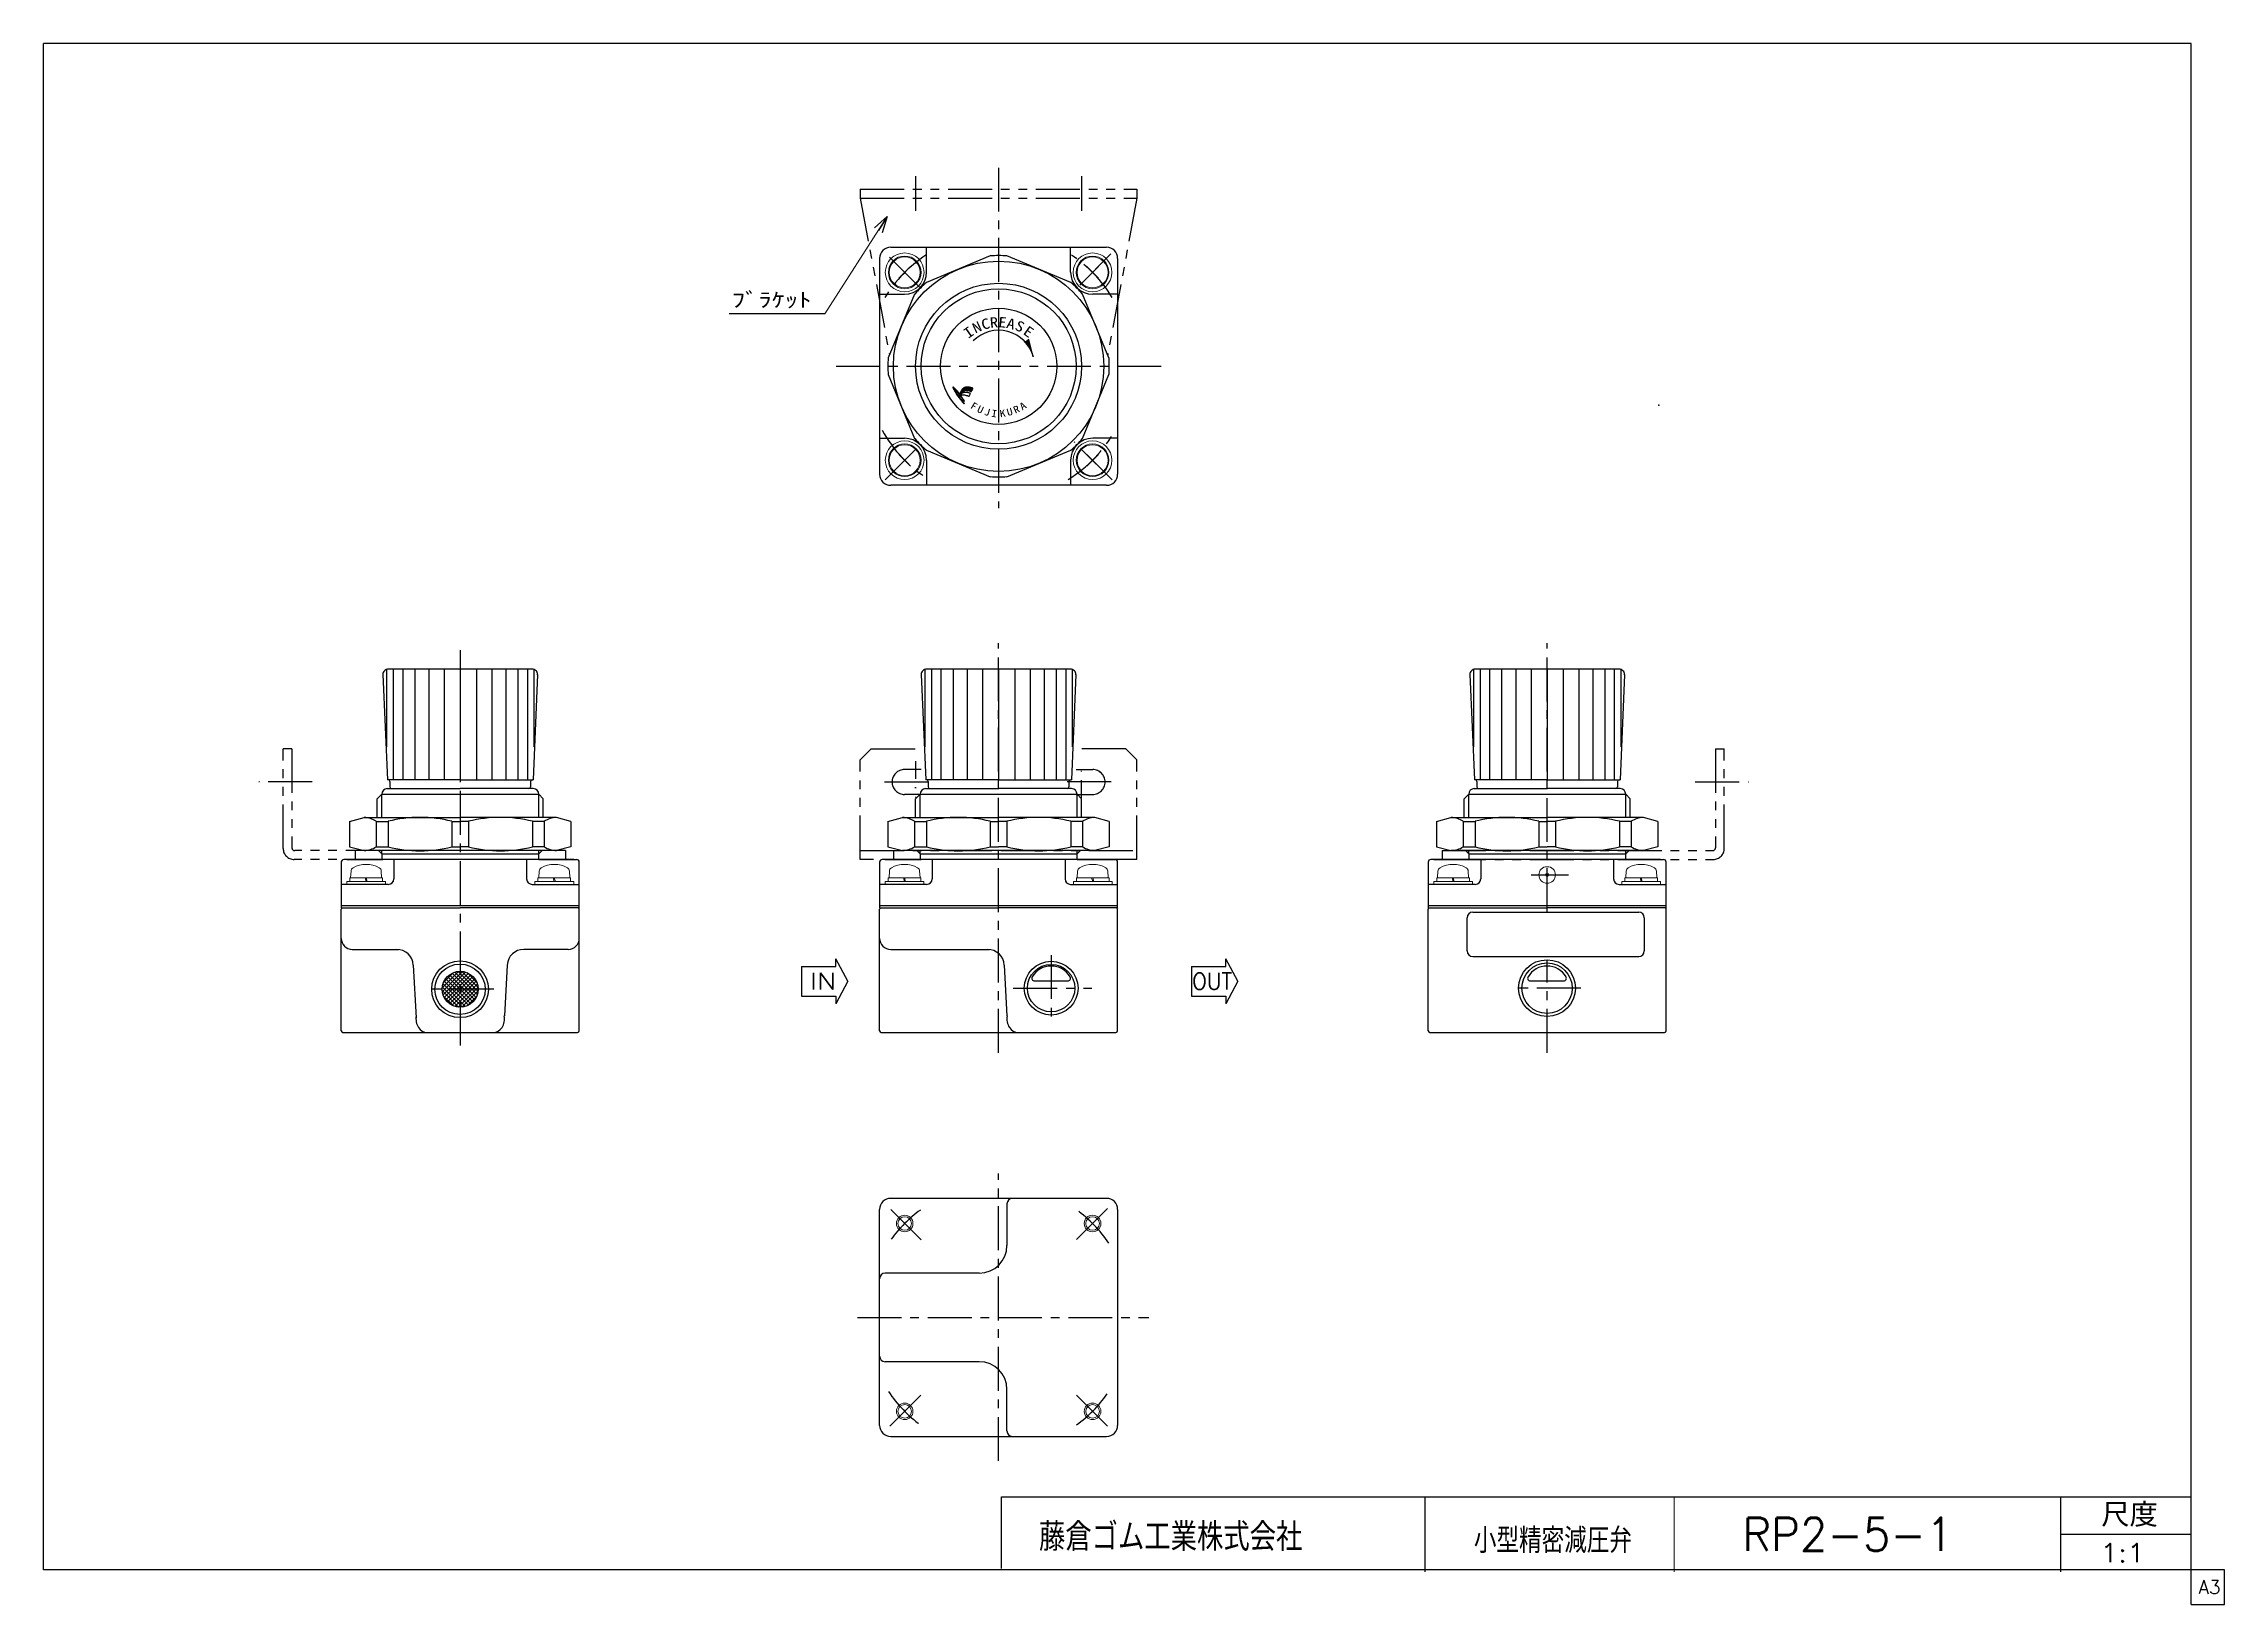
# Model space of a CAD drawing. Header units: millimetres. Extents: x -190 to 204, y -140 to 142.
import ezdxf
from ezdxf.enums import TextEntityAlignment as Align

# ---------------------------------------------------------------- set-up
doc = ezdxf.new("R2010")
doc.units = ezdxf.units.MM
doc.header["$LTSCALE"] = 0.25
doc.header["$PDSIZE"] = 1
for name, pattern in [('CENTER', [50.8, 31.75, -6.35, 6.35, -6.35]), ('DIVIDE', [31.75, 12.7, -6.35, 0, -6.35, 0, -6.35]), ('PHANTOM', [63.5, 31.75, -6.35, 6.35, -6.35, 6.35, -6.35])]:
    doc.linetypes.add(name, pattern=pattern)
doc.layers.add('Layer0014', color=7, linetype='Continuous')
doc.layers.add('ZUWAKU', color=7, linetype='Continuous')
doc.styles.add('FdaStyle0', font='txt.shx', dxfattribs={"width": 0.8, "bigfont": 'bigfont'})
doc.styles.add('FdaStyle1', font='ＭＳ ゴシック', dxfattribs={"width": 0.616})

msp = doc.modelspace()

# ---------------------------------------------------------------- texts
at = {"color": 4, "style": 'FdaStyle0'}
for s, height, width, p, p2 in [('ﾌﾞﾗｹｯﾄ', 3, 0.8, (-65.66, 93.6), (-51.26, 93.6)), ('IN', 3, 0.8, (-51.57, -29.42), (-46.77, -29.42)), ('OUT', 3, 0.8, (17.54, -29.42), (24.74, -29.42)), ('尺度', 4.275, 0.995614, (181.76, -126.47), (191.98, -126.47)), ('藤倉ゴム工業株式会社', 5.062, 0.783333, (-10.17, -130.83), (37.42, -130.83)), ('小型精密減圧弁', 4.5, 0.755952, (68.4, -131.21), (96.97, -131.21)), ('1:1', 3.375, 0.8, (181.56, -132.9), (189.66, -132.9))]:
    msp.add_text(s, height=height, dxfattribs=dict(at, width=width)).set_placement(p, p2, align=Align.FIT)
at = {"color": 4, "style": 'FdaStyle1', "width": 1.230769}
for s, height, rotation, p, p2 in [('N', 1.87, 25, (-21.67, 89.1), (-20.31, 89.73)), ('C', 1.87, 15, (-20.31, 89.76), (-18.86, 90.15)), ('R', 1.87, 5, (-18.97, 90.14), (-17.47, 90.27)), ('E', 1.87, 355, (-17.58, 90.28), (-16.09, 90.15)), ('A', 1.87, 345, (-16.19, 90.18), (-14.75, 89.79)), ('S', 1.87, 335, (-14.7, 89.89), (-13.34, 89.26)), ('I', 1.87, 35, (-22.96, 88.14), (-21.73, 89)), ('E', 1.87, 325, (-13.18, 89.11), (-11.95, 88.25)), ('F', 1.3, 328, (-22.69, 75.73), (-21.81, 75.18)), ('U', 1.3, 336, (-21.49, 75.01), (-20.54, 74.58)), ('J', 1.3, 344, (-20.2, 74.46), (-19.2, 74.17)), ('I', 1.3, 352, (-18.85, 74.1), (-17.82, 73.95)), ('K', 1.3, 8, (-17.17, 73.98), (-16.14, 74.13)), ('U', 1.3, 16, (-15.79, 74.2), (-14.78, 74.49)), ('R', 1.3, 24, (-14.45, 74.61), (-13.49, 75.04)), ('A', 1.3, 32, (-13.18, 75.2), (-12.29, 75.76))]:
    msp.add_text(s, height=height, rotation=rotation, dxfattribs=at).set_placement(p, p2, align=Align.FIT)
at = {"layer": 'Layer0014', "color": 4, "style": 'FdaStyle0', "width": 0.819355}
msp.add_text('RP2-5-1', height=6, dxfattribs=at).set_placement((116.92, -130.84), (155.02, -130.84), align=Align.FIT)
at = {"layer": 'ZUWAKU', "color": 7, "style": 'FdaStyle0', "width": 0.8}
msp.add_text('A3', height=2.5, dxfattribs=at).set_placement((199.31, -138.62), (203.31, -138.62), align=Align.FIT)

# ---------------------------------------------------------------- blocks, each defined once
blk = doc.blocks.new('DC_GROUP_RP2-5-1_2')
at = {"color": 4, "linetype": 'Continuous', "lineweight": 25}
blk.add_line((-22.51, 79.35), (-22.6, 79.37), dxfattribs=at)
for centre, radius, start, end in [((-23.03, 78.12), 1.35, 146.3137, 150.2603), ((-20.43, 76.48), 4.43, 145.7977, 147.2876), ((-23.74, 78.72), 0.428, 137.9478, 145.4483), ((-19.64, 75.35), 5.74, 139.6104, 140.4429), ((-23.35, 78.51), 0.863, 133.8815, 139.3431), ((-23.55, 78.71), 0.579, 126.6419, 133.6018), ((-30.28, 88.03), 10.92, 305.802, 306.198), ((-23.16, 78.37), 1.09, 123.5906, 128.4094), ((-23.37, 78.64), 0.747, 113.6113, 121.5603), ((-23.13, 78.15), 1.29, 109.8131, 114.4884), ((-23.16, 78.17), 1.26, 105.6944, 109.3068), ((-23.36, 78.92), 0.485, 101.7235, 106.5255), ((-23.12, 77.9), 1.54, 99.1241, 102.6775), ((-23.16, 78.07), 1.36, 93.8559, 98.561), ((-23.16, 78.09), 1.35, 90.2765, 94.1452), ((-23.17, 77.68), 1.75, 87.3084, 89.7512), ((-23.45, 69.8), 9.64, 87.3301, 87.8618), ((-23.05, 78.27), 1.16, 84.1175, 87.6106), ((-23.47, 74.82), 4.64, 82.4113, 83.3245), ((-23.59, 73.2), 6.25, 82.4618, 83.2741), ((-22.97, 77.96), 1.46, 78.7109, 82.0424), ((-23.86, 73.57), 5.93, 77.6612, 78.5158), ((-23.37, 75.28), 4.16, 76.5305, 78.1041), ((-24.18, 71.93), 7.61, 75.3044, 76.4448), ((-23.54, 74.39), 5.06, 74.0939, 75.2655), ((-22.27, 77.65), 2.25, 154.1596, 156.5211), ((-20.1, 76.5), 4.7, 151.9983, 153.0993), ((-21.51, 77.34), 3.06, 151.7036, 153.3939)]:
    blk.add_arc(centre, radius, start, end, dxfattribs=at)
blk = doc.blocks.new('DC_GROUP_RP2-5-1_3')
at = {"color": 4, "linetype": 'Continuous', "lineweight": 25}
blk.add_line((-24.39, 78.42), (-24.49, 78.23), dxfattribs=at)
for centre, radius, start, end in [((-19.02, 75.55), 6.08, 155.7385, 157.3306), ((-17.04, 74.58), 8.29, 153.8872, 155.2023), ((-3.37, 68.2), 23.37, 153.7299, 154.0739)]:
    blk.add_arc(centre, radius, start, end, dxfattribs=at)
blk = doc.blocks.new('DC_GROUP_RP2-5-1_4')
at = {"color": 4, "linetype": 'Continuous', "lineweight": 25}
for centre, radius, start, end in [((-23.39, 77.88), 0.935, 87.9667, 103.3335), ((-23.34, 77.1), 1.71, 82.9246, 90.3904), ((-17.65, 74.24), 7.73, 150.2166, 151.9818), ((-22.04, 76.78), 2.66, 143.5786, 150.7996), ((-22.47, 77.05), 2.15, 134.1532, 142.386), ((-23.65, 78.28), 0.451, 115.6669, 136.3331), ((-23.25, 77.61), 1.23, 106.453, 118.6432), ((-23.78, 73.98), 4.86, 78.9614, 82.3102), ((-23.48, 75.33), 3.48, 76.1085, 79.5651), ((-24.75, 70.46), 8.51, 74.2397, 75.6821)]:
    blk.add_arc(centre, radius, start, end, dxfattribs=at)
blk = doc.blocks.new('DC_GROUP_RP2-5-1_5')
at = {"color": 4, "linetype": 'Continuous', "lineweight": 25}
for centre, radius, start, end in [((-53, 92.35), 33.56, 336.0229, 336.3317), ((1.47, 68.22), 26.01, 155.4396, 155.8221), ((-14.33, 75.56), 8.6, 155.419, 156.1641), ((-22.21, 79.13), 0.143, 52.5201, 66.2857), ((-22.78, 79.46), 0.712, 332.7063, 339.2217), ((-22.14, 79.22), 0.0258, 332.3209, 49.311), ((-22.42, 78.7), 0.0529, 252.8981, 295.1278), ((-22.68, 79.08), 0.514, 303.2931, 308.7069), ((-22.37, 78.71), 0.0276, 285.4206, 1.2643)]:
    blk.add_arc(centre, radius, start, end, dxfattribs=at)
blk = doc.blocks.new('DC_GROUP_RP2-5-1_6')
at = {"color": 4, "linetype": 'Continuous', "lineweight": 25}
for centre, radius, start, end in [((-23.48, 77.44), 1.06, 101.4115, 111.7469), ((-23.52, 77.23), 1.26, 88.7756, 97.5488), ((-23.43, 76.94), 1.55, 84.5826, 92.4321), ((-23.6, 76.29), 2.22, 75.5586, 81.7984), ((-28.44, 54.94), 24.11, 76.5307, 77.0586), ((-27.05, 61.32), 17.58, 75.2581, 76.0873)]:
    blk.add_arc(centre, radius, start, end, dxfattribs=at)
blk = doc.blocks.new('DC_GROUP_RP2-5-1_7')
at = {"color": 4, "linetype": 'Continuous', "lineweight": 25}
for centre, radius, start, end in [((-19.61, 74.77), 5.74, 146.4952, 148.654), ((-22.96, 76.98), 1.73, 140.1478, 146.2166), ((-23.01, 77.02), 1.66, 133.9103, 140.1366), ((-23.39, 77.43), 1.11, 124.9045, 134.3384), ((-23.17, 77.04), 1.55, 116.7491, 123.3108)]:
    blk.add_arc(centre, radius, start, end, dxfattribs=at)
blk = doc.blocks.new('DC_GROUP_RP2-5-1_8')
at = {"color": 4, "linetype": 'Continuous', "lineweight": 25}
for centre, radius, start, end in [((-23.72, 77.17), 0.882, 125.0997, 135.311), ((-23.9, 77.38), 0.609, 106.7194, 123.1077), ((-23.82, 77.12), 0.889, 95.0209, 106.77), ((-23.83, 77.21), 0.792, 83.4318, 94.9938), ((-23.91, 76.39), 1.62, 77.2777, 83.6899), ((-24.65, 73.28), 4.81, 74.4539, 76.9118), ((-25.42, 70.05), 8.13, 73.7332, 75.3101), ((-39.28, 26.34), 53.99, 72.4107, 72.6038), ((-22.27, 80.2), 2.5, 253.7235, 257.0779)]:
    blk.add_arc(centre, radius, start, end, dxfattribs=at)
blk = doc.blocks.new('DC_GROUP_RP2-5-1_9')
at = {"color": 4, "linetype": 'Continuous', "lineweight": 25}
for centre, radius, start, end in [((-22.83, 77.84), 0.073, 272.1073, 297.0668), ((-22.86, 77.87), 0.109, 305.6302, 324.6945)]:
    blk.add_arc(centre, radius, start, end, dxfattribs=at)
blk = doc.blocks.new('DC_GROUP_RP2-5-1_10')
at = {"color": 4, "linetype": 'Continuous', "lineweight": 25}
for centre, radius, start, end in [((-22.59, 78.29), 0.0381, 38.3896, 74.0601), ((-22.61, 78.29), 0.0481, 350.6874, 21.1754)]:
    blk.add_arc(centre, radius, start, end, dxfattribs=at)
blk = doc.blocks.new('DC_GROUP_RP2-5-1_11')
at = {"color": 4, "linetype": 'Continuous', "lineweight": 25}
for centre, radius, start, end in [((-45.22, 63.13), 25.61, 33.693, 34.9555), ((-39.82, 66.92), 19.02, 31.6958, 33.2354)]:
    blk.add_arc(centre, radius, start, end, dxfattribs=at)
blk = doc.blocks.new('DC_GROUP_RP2-5-1_12')
at = {"color": 4, "linetype": 'Continuous', "lineweight": 25}
for centre, radius, start, end in [((-41.14, 65.55), 20.82, 34.3135, 35.9326), ((-35.5, 69.58), 13.89, 31.5928, 33.7135)]:
    blk.add_arc(centre, radius, start, end, dxfattribs=at)
blk = doc.blocks.new('DC_GROUP_RP2-5-1_13')
at = {"color": 4, "linetype": 'Continuous', "lineweight": 25}
for centre, radius, start, end in [((-23.7, 76.93), 0.0743, 291.388, 320.612), ((-23.69, 76.9), 0.056, 336.9074, 12.2453)]:
    blk.add_arc(centre, radius, start, end, dxfattribs=at)
blk = doc.blocks.new('DC_GROUP_RP2-5-1_14')
at = {"color": 4, "linetype": 'Continuous', "lineweight": 25}
for centre, radius, start, end in [((-23.7, 76.46), 0.0169, 260.8193, 351.1807), ((-23.98, 76.5), 0.303, 352.0672, 4.6376)]:
    blk.add_arc(centre, radius, start, end, dxfattribs=at)
blk = doc.blocks.new('DC_GROUP_RP2-5-1_15')
at = {"color": 4, "linetype": 'Continuous', "lineweight": 25}
for centre, radius, start, end in [((-24.56, 78.89), 0.67, 192.2371, 200.6896), ((-23.77, 79.21), 1.52, 201.5019, 208.2552), ((-19.59, 81.44), 6.26, 208.0826, 210.419), ((-20.95, 80.6), 4.66, 210.0026, 213.4797), ((-8.12, 89.03), 20.01, 213.3592, 214.7519), ((-16.77, 83), 9.46, 214.6023, 216.9552), ((-12.76, 86.14), 14.56, 217.3477, 218.6891), ((-13.9, 85.03), 12.98, 218.0128, 219.9295), ((-22.27, 78.04), 2.07, 220.2779, 227.3133)]:
    blk.add_arc(centre, radius, start, end, dxfattribs=at)
blk = doc.blocks.new('DC_GROUP_RP2-5-1_16')
at = {"color": 4, "linetype": 'Continuous', "lineweight": 25}
for centre, radius, start, end in [((-26.35, 77.18), 1.99, 46.4098, 53.1264), ((-27.09, 76.49), 3.01, 39.4447, 45.1725), ((-31.43, 72.9), 8.63, 37.5621, 39.5655)]:
    blk.add_arc(centre, radius, start, end, dxfattribs=at)
blk = doc.blocks.new('DC_GROUP_RP2-5-1_17')
at = {"color": 4, "linetype": 'Continuous', "lineweight": 25}
for centre, radius, start, end in [((-25.17, 78.76), 0.0485, 137.1831, 190.911), ((-25.21, 78.7), 0.0872, 48.1818, 84.101)]:
    blk.add_arc(centre, radius, start, end, dxfattribs=at)
blk = doc.blocks.new('DC_GROUP_RP2-5-1_18')
at = {"color": 4, "linetype": 'Continuous', "lineweight": 25}
for centre, radius, start, end in [((-24.59, 78.2), 0.0442, 283.2865, 322.9887), ((-24.76, 78.3), 0.237, 328.3091, 341.1705)]:
    blk.add_arc(centre, radius, start, end, dxfattribs=at)
blk = doc.blocks.new('DC_GROUP_RP2-5-1_19')
at = {"color": 4, "linetype": 'Continuous', "lineweight": 25}
for centre, radius, start, end in [((-26.63, 78.03), 1.72, 47.4334, 54.4999), ((-28.64, 75.92), 4.64, 42.8097, 46.8039), ((-30.8, 73.92), 7.58, 40.4704, 42.783), ((-33.87, 71.14), 11.72, 39.1649, 41.0993), ((-33.25, 71.79), 10.84, 36.4519, 38.5629)]:
    blk.add_arc(centre, radius, start, end, dxfattribs=at)
blk = doc.blocks.new('DC_GROUP_RP2-5-1_20')
at = {"color": 4, "linetype": 'Continuous', "lineweight": 25}
for centre, radius, start, end in [((-25.59, 79.34), 0.127, 138.8509, 166.2792), ((-25.64, 79.35), 0.0836, 86.8462, 123.2548)]:
    blk.add_arc(centre, radius, start, end, dxfattribs=at)
blk = doc.blocks.new('DC_GROUP_RP2-5-1_21')
at = {"color": 4, "linetype": 'Continuous', "lineweight": 25}
for centre, radius, start, end in [((-24.43, 79.67), 1.32, 193.3258, 201.5156), ((-23.49, 80.1), 2.34, 202.9342, 210.0439), ((-16.4, 84.11), 10.49, 209.6145, 211.8441), ((-12.46, 86.49), 15.1, 211.6163, 213.1514), ((5.63, 98.41), 36.76, 213.2841, 213.9605)]:
    blk.add_arc(centre, radius, start, end, dxfattribs=at)
blk = doc.blocks.new('DC_GROUP_RP2-5-1_22')
at = {"color": 4, "linetype": 'Continuous', "lineweight": 25}
for centre, radius, start, end in [((14.15, 106.39), 48.32, 216.1662, 216.4812), ((-1.83, 94.59), 28.45, 216.5121, 217.1406), ((42.15, 128.06), 83.72, 217.2285, 217.4483), ((-17.47, 82.32), 8.58, 217.0043, 218.598), ((-17.92, 82.06), 8.06, 219.1584, 220.9647), ((-18.15, 81.78), 7.7, 220.5305, 222.5038), ((-21.48, 78.77), 3.22, 223.039, 226.3838)]:
    blk.add_arc(centre, radius, start, end, dxfattribs=at)
blk = doc.blocks.new('DC_GROUP_RP2-5-1_23')
at = {"color": 4, "linetype": 'Continuous', "lineweight": 25}
for p, q in [((-24.2, 78.81), (-23.74, 78.74)), ((-24.18, 78.84), (-23.68, 78.76)), ((-24.16, 78.87), (-23.61, 78.79)), ((-24.14, 78.9), (-23.5, 78.8)), ((-24.11, 78.94), (-23.32, 78.81)), ((-24.09, 78.97), (-22.35, 78.69)), ((-24.07, 79), (-22.33, 78.73)), ((-24.04, 79.03), (-22.32, 78.76)), ((-24.02, 79.06), (-22.3, 78.79)), ((-23.99, 79.09), (-22.29, 78.83)), ((-23.96, 79.12), (-22.27, 78.86)), ((-23.93, 79.16), (-22.26, 78.89)), ((-23.89, 79.18), (-22.24, 78.92)), ((-23.85, 79.21), (-22.23, 78.96)), ((-23.81, 79.24), (-22.21, 78.99)), ((-23.77, 79.27), (-22.2, 79.02)), ((-23.72, 79.3), (-22.18, 79.06)), ((-23.66, 79.33), (-22.17, 79.09)), ((-23.6, 79.35), (-22.15, 79.12)), ((-23.53, 79.38), (-22.14, 79.16)), ((-23.45, 79.4), (-22.12, 79.19)), ((-23.35, 79.42), (-22.11, 79.22)), ((-23.2, 79.43), (-22.18, 79.27)), ((-22.86, 79.41), (-22.64, 79.38)), ((-24.64, 77.89), (-24.48, 77.86)), ((-24.63, 77.92), (-24.46, 77.89)), ((-24.62, 77.85), (-24.5, 77.83)), ((-24.61, 77.95), (-24.45, 77.93)), ((-24.6, 77.99), (-24.43, 77.96)), ((-24.59, 77.81), (-24.51, 77.8)), ((-24.58, 78.02), (-24.41, 77.99)), ((-24.57, 78.05), (-24.39, 78.02)), ((-24.56, 77.77), (-24.54, 77.76)), ((-24.55, 78.09), (-24.37, 78.06)), ((-24.54, 78.12), (-24.35, 78.09)), ((-24.52, 78.15), (-24.34, 78.12)), ((-24.51, 78.18), (-24.32, 78.15)), ((-24.49, 78.22), (-24.3, 78.19)), ((-24.47, 78.25), (-24.28, 78.22)), ((-24.46, 78.28), (-24.26, 78.25)), ((-24.44, 78.32), (-24.23, 78.28)), ((-24.43, 78.35), (-24.21, 78.31)), ((-24.41, 78.38), (-24.19, 78.35)), ((-24.39, 78.41), (-24.17, 78.38)), ((-24.38, 78.45), (-24.14, 78.41)), ((-24.36, 78.48), (-24.11, 78.44)), ((-24.35, 78.51), (-24.09, 78.47)), ((-24.33, 78.55), (-24.06, 78.5)), ((-24.32, 78.58), (-24.03, 78.53)), ((-24.3, 78.61), (-24, 78.56)), ((-24.28, 78.64), (-23.97, 78.6)), ((-24.27, 78.68), (-23.94, 78.63)), ((-24.25, 78.71), (-23.9, 78.65)), ((-24.23, 78.74), (-23.85, 78.68)), ((-24.22, 78.78), (-23.8, 78.71)), ((-22.6, 78.7), (-22.39, 78.66))]:
    blk.add_line(p, q, dxfattribs=at)
blk = doc.blocks.new('DC_GROUP_RP2-5-1_24')
at = {"color": 4, "linetype": 'Continuous', "lineweight": 25}
for p, q in [((-24.27, 77.78), (-24.2, 77.77)), ((-24.27, 77.75), (-24.18, 77.73)), ((-24.24, 77.71), (-24.15, 77.69)), ((-24.21, 77.67), (-24.12, 77.65)), ((-24.18, 77.63), (-24.09, 77.61)), ((-24.15, 77.59), (-24.07, 77.57)), ((-24.13, 77.55), (-24.04, 77.53)), ((-24.1, 77.51), (-24.01, 77.5)), ((-24.07, 77.47), (-23.98, 77.46)), ((-24.04, 77.43), (-23.96, 77.42)), ((-24.02, 77.39), (-23.93, 77.38)), ((-23.99, 77.35), (-23.91, 77.34)), ((-23.96, 77.31), (-23.88, 77.3)), ((-23.93, 77.27), (-23.85, 77.26)), ((-23.91, 77.23), (-23.83, 77.22)), ((-23.88, 77.19), (-23.8, 77.18)), ((-23.86, 77.15), (-23.78, 77.14)), ((-23.83, 77.11), (-23.75, 77.1)), ((-23.8, 77.07), (-23.73, 77.06)), ((-23.78, 77.03), (-23.7, 77.02)), ((-23.75, 76.99), (-23.68, 76.98)), ((-23.73, 76.95), (-23.65, 76.94)), ((-23.71, 76.92), (-23.63, 76.9)), ((-23.68, 76.88), (-23.65, 76.87))]:
    blk.add_line(p, q, dxfattribs=at)
blk = doc.blocks.new('DC_GROUP_RP2-5-1_25')
at = {"color": 4, "linetype": 'Continuous', "lineweight": 25}
for p, q in [((-25.7, 79.39), (-25.53, 79.36)), ((-25.7, 79.35), (-25.48, 79.32)), ((-25.69, 79.31), (-25.44, 79.27)), ((-25.68, 79.42), (-25.59, 79.4)), ((-25.68, 79.28), (-25.39, 79.23)), ((-25.67, 79.24), (-25.35, 79.19)), ((-25.66, 79.2), (-25.31, 79.15)), ((-25.64, 79.16), (-25.27, 79.1)), ((-25.62, 79.13), (-25.23, 79.06)), ((-25.61, 79.09), (-25.19, 79.02)), ((-25.59, 79.05), (-25.15, 78.98)), ((-25.57, 79.01), (-25.12, 78.94)), ((-25.55, 78.97), (-25.08, 78.9)), ((-25.53, 78.93), (-25.05, 78.86)), ((-25.5, 78.89), (-25.01, 78.82)), ((-25.48, 78.85), (-24.98, 78.77)), ((-25.46, 78.82), (-25.21, 78.78)), ((-25.44, 78.78), (-25.21, 78.74)), ((-25.41, 78.74), (-25.2, 78.7)), ((-25.39, 78.7), (-25.19, 78.67)), ((-25.36, 78.66), (-25.18, 78.63)), ((-25.34, 78.62), (-25.16, 78.59)), ((-25.32, 78.58), (-25.14, 78.55)), ((-25.29, 78.54), (-25.12, 78.51)), ((-25.27, 78.5), (-25.1, 78.48)), ((-25.24, 78.46), (-25.08, 78.44)), ((-25.22, 78.42), (-25.06, 78.4)), ((-25.19, 78.38), (-25.04, 78.36)), ((-25.17, 78.34), (-25.02, 78.32)), ((-25.15, 78.77), (-24.94, 78.73)), ((-25.14, 78.3), (-24.99, 78.28)), ((-25.12, 78.27), (-24.97, 78.24)), ((-25.09, 78.72), (-24.91, 78.69)), ((-25.09, 78.23), (-24.95, 78.2)), ((-25.07, 78.19), (-24.92, 78.16)), ((-25.04, 78.68), (-24.87, 78.65)), ((-25.04, 78.15), (-24.9, 78.12)), ((-25.01, 78.11), (-24.87, 78.09)), ((-24.99, 78.64), (-24.84, 78.61)), ((-24.99, 78.07), (-24.85, 78.05)), ((-24.96, 78.03), (-24.82, 78.01)), ((-24.95, 78.59), (-24.8, 78.57)), ((-24.93, 77.99), (-24.8, 77.97)), ((-24.91, 78.55), (-24.77, 78.53)), ((-24.91, 77.95), (-24.77, 77.93)), ((-24.88, 77.91), (-24.74, 77.89)), ((-24.87, 78.51), (-24.74, 78.49)), ((-24.85, 77.87), (-24.72, 77.85)), ((-24.83, 78.47), (-24.71, 78.45)), ((-24.82, 77.83), (-24.69, 77.81)), ((-24.8, 78.43), (-24.68, 78.41)), ((-24.8, 77.79), (-24.66, 77.77)), ((-24.77, 78.39), (-24.64, 78.37)), ((-24.77, 77.75), (-24.64, 77.73)), ((-24.74, 77.71), (-24.61, 77.69)), ((-24.73, 78.35), (-24.61, 78.33)), ((-24.71, 77.67), (-24.58, 77.65)), ((-24.7, 78.31), (-24.58, 78.29)), ((-24.68, 77.63), (-24.55, 77.61)), ((-24.67, 78.26), (-24.55, 78.25)), ((-24.65, 77.59), (-24.53, 77.57)), ((-24.63, 78.22), (-24.54, 78.21)), ((-24.62, 77.55), (-24.5, 77.53)), ((-24.6, 78.18), (-24.56, 78.18)), ((-24.59, 77.51), (-24.47, 77.49)), ((-24.56, 77.47), (-24.44, 77.45)), ((-24.53, 77.43), (-24.41, 77.41)), ((-24.5, 77.39), (-24.38, 77.37)), ((-24.46, 77.35), (-24.35, 77.33)), ((-24.43, 77.31), (-24.32, 77.29)), ((-24.4, 77.27), (-24.29, 77.25)), ((-24.37, 77.23), (-24.26, 77.21)), ((-24.34, 77.19), (-24.23, 77.17)), ((-24.31, 77.15), (-24.2, 77.13)), ((-24.28, 77.11), (-24.16, 77.09)), ((-24.25, 77.06), (-24.13, 77.05)), ((-24.22, 77.02), (-24.1, 77.01)), ((-24.19, 76.98), (-24.07, 76.97)), ((-24.15, 76.94), (-24.04, 76.92)), ((-24.12, 76.9), (-24, 76.88)), ((-24.09, 76.86), (-23.97, 76.84)), ((-24.05, 76.82), (-23.94, 76.8)), ((-24.02, 76.78), (-23.9, 76.76)), ((-23.98, 76.74), (-23.87, 76.72)), ((-23.94, 76.7), (-23.83, 76.68)), ((-23.91, 76.66), (-23.8, 76.64)), ((-23.87, 76.62), (-23.76, 76.6)), ((-23.83, 76.57), (-23.72, 76.56)), ((-23.79, 76.53), (-23.68, 76.51)), ((-23.75, 76.49), (-23.68, 76.48)), ((-23.71, 76.45), (-23.69, 76.44))]:
    blk.add_line(p, q, dxfattribs=at)
blk = doc.blocks.new('DC_GROUP_RP2-5-1_1')
at = {"color": 4, "linetype": 'Continuous', "lineweight": 25}
for p, q in [((-24.63, 77.9), (-24.64, 77.89)), ((-24.64, 77.89), (-24.56, 77.76)), ((-24.56, 77.76), (-24.52, 77.79)), ((-24.51, 77.76), (-24.53, 77.72)), ((-24.53, 77.72), (-24.47, 77.65)), ((-24.47, 77.87), (-24.52, 77.79)), ((-24.47, 77.65), (-24.45, 77.67)), ((-24.35, 77.79), (-24.45, 77.67)), ((-24.23, 77.81), (-24.29, 77.77)), ((-22.77, 77.8), (-22.56, 78.28))]:
    blk.add_line(p, q, dxfattribs=at)
at = {"linetype": 'Continuous'}
for name in ['DC_GROUP_RP2-5-1_20', 'DC_GROUP_RP2-5-1_21', 'DC_GROUP_RP2-5-1_25', 'DC_GROUP_RP2-5-1_19', 'DC_GROUP_RP2-5-1_23', 'DC_GROUP_RP2-5-1_4', 'DC_GROUP_RP2-5-1_2', 'DC_GROUP_RP2-5-1_5', 'DC_GROUP_RP2-5-1_17', 'DC_GROUP_RP2-5-1_15', 'DC_GROUP_RP2-5-1_16', 'DC_GROUP_RP2-5-1_22', 'DC_GROUP_RP2-5-1_3', 'DC_GROUP_RP2-5-1_18', 'DC_GROUP_RP2-5-1_7', 'DC_GROUP_RP2-5-1_8', 'DC_GROUP_RP2-5-1_12', 'DC_GROUP_RP2-5-1_24', 'DC_GROUP_RP2-5-1_11', 'DC_GROUP_RP2-5-1_6', 'DC_GROUP_RP2-5-1_14', 'DC_GROUP_RP2-5-1_13', 'DC_GROUP_RP2-5-1_9', 'DC_GROUP_RP2-5-1_10']:
    blk.add_blockref(name, (0, 0), dxfattribs=at)
blk = doc.blocks.new('DC_GROUP_RP2-5-1_26')
at = {"color": 4, "linetype": 'Continuous', "lineweight": 25}
for p, q in [((-18.97, 103.14), (-30.5, 98.36)), ((-4.42, 98.36), (-15.96, 103.14)), ((-32.63, 96.24), (-37.41, 84.7)), ((2.48, 84.7), (-2.3, 96.24)), ((-37.41, 81.69), (-32.63, 70.15)), ((-2.3, 70.15), (2.48, 81.69)), ((-30.5, 68.03), (-18.97, 63.25)), ((-15.96, 63.25), (-4.42, 68.03))]:
    blk.add_line(p, q, dxfattribs=at)
blk.add_circle((-17.46, 83.2), 19, dxfattribs=at)
for start, end in [(85.6949, 94.3051), (130.6949, 139.3051), (40.6949, 49.3051), (175.6949, 184.3051), (355.6949, 4.3051), (220.6949, 229.3051), (310.6949, 319.3051), (265.6949, 274.3051)]:
    blk.add_arc((-17.46, 83.2), 20, start, end, dxfattribs=at)
blk = doc.blocks.new('DC_GROUP_RP2-5-1_27')
at = {"color": 4, "linetype": 'Continuous', "lineweight": 25}
for p, q in [((-117.96, -29.06), (-115.03, -26.13)), ((-117.95, -29.76), (-114.33, -26.14)), ((-117.83, -30.34), (-113.75, -26.26)), ((-117.73, -28.13), (-115.96, -26.36)), ((-117.62, -30.84), (-113.25, -26.47)), ((-117.35, -31.28), (-112.81, -26.74)), ((-117.35, -27.45), (-112.81, -31.99)), ((-117.02, -31.66), (-112.43, -27.07)), ((-117.02, -27.07), (-112.43, -31.66)), ((-116.64, -26.74), (-112.1, -31.28)), ((-116.64, -31.99), (-112.1, -27.45)), ((-116.21, -26.47), (-111.83, -30.84)), ((-115.7, -26.26), (-111.63, -30.34)), ((-115.12, -26.14), (-111.5, -29.76)), ((-114.43, -26.13), (-111.49, -29.06)), ((-113.49, -26.36), (-111.72, -28.13)), ((-117.96, -29.66), (-115.03, -32.6)), ((-117.95, -28.97), (-114.33, -32.59)), ((-117.83, -28.39), (-113.75, -32.46)), ((-117.73, -30.6), (-115.96, -32.37)), ((-117.62, -27.88), (-113.25, -32.26)), ((-116.21, -32.26), (-111.83, -27.88)), ((-115.7, -32.46), (-111.63, -28.39)), ((-115.12, -32.59), (-111.5, -28.97)), ((-114.43, -32.6), (-111.49, -29.66)), ((-113.49, -32.37), (-111.72, -30.6))]:
    blk.add_line(p, q, dxfattribs=at)
blk = doc.blocks.new('DC_GROUP_RP2-5-1_28')
at = {"color": 4, "linetype": 'Continuous', "lineweight": 25}
for p, q in [((-37.46, 0.98), (-34.84, 1.69)), ((-37.46, 0.98), (-37.46, -3.61)), ((-34.84, 1.69), (-17.46, 1.69)), ((-32.63, 0.98), (-32.63, -3.61)), ((-32.63, 0.98), (-30.5, 0.98)), ((-30.5, 0.98), (-30.5, -3.61)), ((-18.97, 0.98), (-18.97, -3.61)), ((-18.97, 0.98), (-17.46, 0.98)), ((-0.09, 1.69), (-17.46, 1.69)), ((-15.96, 0.98), (-17.46, 0.98)), ((-15.96, 0.98), (-15.96, -3.61)), ((-4.42, 0.98), (-4.42, -3.61)), ((-2.3, 0.98), (-4.42, 0.98)), ((-2.3, 0.98), (-2.3, -3.61)), ((2.54, 0.98), (-0.09, 1.69)), ((2.54, 0.98), (2.54, -3.61)), ((-37.46, -3.61), (-34.84, -4.31)), ((-32.63, -3.61), (-30.5, -3.61)), ((-18.97, -3.61), (-17.46, -3.61)), ((-15.96, -3.61), (-17.46, -3.61)), ((-2.3, -3.61), (-4.42, -3.61)), ((2.54, -3.61), (-0.09, -4.31))]:
    blk.add_line(p, q, dxfattribs=at)
for centre, radius, start, end in [((-35.05, -2.8), 4.49, 57.408, 87.408), ((-24.74, -21.94), 23.64, 75.8743, 104.1257), ((-10.19, -21.94), 23.64, 75.8743, 104.1257), ((0.12, -2.8), 4.49, 92.592, 122.592), ((-35.05, 0.17), 4.49, 272.592, 302.592), ((-24.74, 19.31), 23.64, 255.8743, 284.1257), ((-10.19, 19.31), 23.64, 255.8743, 284.1257), ((0.12, 0.17), 4.49, 237.408, 267.408)]:
    blk.add_arc(centre, radius, start, end, dxfattribs=at)
blk = doc.blocks.new('DC_GROUP_RP2-5-1_29')
at = {"color": 4, "linetype": 'Continuous', "lineweight": 25}
for p, q in [((-134.73, 0.98), (-132.11, 1.69)), ((-134.73, 0.98), (-134.73, -3.61)), ((-132.11, 1.69), (-114.73, 1.69)), ((-129.89, 0.98), (-129.89, -3.61)), ((-129.89, 0.98), (-127.77, 0.98)), ((-127.77, 0.98), (-127.77, -3.61)), ((-116.23, 0.98), (-116.23, -3.61)), ((-116.23, 0.98), (-114.73, 0.98)), ((-97.35, 1.69), (-114.73, 1.69)), ((-113.23, 0.98), (-114.73, 0.98)), ((-113.23, 0.98), (-113.23, -3.61)), ((-101.69, 0.98), (-101.69, -3.61)), ((-99.56, 0.98), (-101.69, 0.98)), ((-99.56, 0.98), (-99.56, -3.61)), ((-94.73, 0.98), (-97.35, 1.69)), ((-94.73, 0.98), (-94.73, -3.61)), ((-134.73, -3.61), (-132.11, -4.31)), ((-129.89, -3.61), (-127.77, -3.61)), ((-116.23, -3.61), (-114.73, -3.61)), ((-113.23, -3.61), (-114.73, -3.61)), ((-99.56, -3.61), (-101.69, -3.61)), ((-94.73, -3.61), (-97.35, -4.31))]:
    blk.add_line(p, q, dxfattribs=at)
for centre, radius, start, end in [((-132.31, -2.8), 4.49, 57.408, 87.408), ((-122, -21.94), 23.64, 75.8743, 104.1257), ((-107.46, -21.94), 23.64, 75.8743, 104.1257), ((-97.14, -2.8), 4.49, 92.592, 122.592), ((-132.31, 0.17), 4.49, 272.592, 302.592), ((-122, 19.31), 23.64, 255.8743, 284.1257), ((-107.46, 19.31), 23.64, 255.8743, 284.1257), ((-97.14, 0.17), 4.49, 237.408, 267.408)]:
    blk.add_arc(centre, radius, start, end, dxfattribs=at)
blk = doc.blocks.new('DC_GROUP_RP2-5-1_30')
at = {"color": 4, "linetype": 'Continuous', "lineweight": 25}
for p, q in [((61.65, 0.98), (64.27, 1.69)), ((61.65, 0.98), (61.65, -3.61)), ((64.27, 1.69), (81.65, 1.69)), ((66.49, 0.98), (66.49, -3.61)), ((66.49, 0.98), (68.61, 0.98)), ((68.61, 0.98), (68.61, -3.61)), ((80.15, 0.98), (80.15, -3.61)), ((80.15, 0.98), (81.65, 0.98)), ((99.03, 1.69), (81.65, 1.69)), ((83.16, 0.98), (81.65, 0.98)), ((83.16, 0.98), (83.16, -3.61)), ((94.69, 0.98), (94.69, -3.61)), ((96.82, 0.98), (94.69, 0.98)), ((96.82, 0.98), (96.82, -3.61)), ((101.65, 0.98), (99.03, 1.69)), ((101.65, 0.98), (101.65, -3.61)), ((61.65, -3.61), (64.27, -4.31)), ((66.49, -3.61), (68.61, -3.61)), ((80.15, -3.61), (81.65, -3.61)), ((83.16, -3.61), (81.65, -3.61)), ((96.82, -3.61), (94.69, -3.61)), ((101.65, -3.61), (99.03, -4.31))]:
    blk.add_line(p, q, dxfattribs=at)
for centre, radius, start, end in [((64.07, -2.8), 4.49, 57.408, 87.408), ((74.38, -21.94), 23.64, 75.8743, 104.1257), ((88.92, -21.94), 23.64, 75.8743, 104.1257), ((99.24, -2.8), 4.49, 92.592, 122.592), ((64.07, 0.17), 4.49, 272.592, 302.592), ((74.38, 19.31), 23.64, 255.8743, 284.1257), ((88.92, 19.31), 23.64, 255.8743, 284.1257), ((99.24, 0.17), 4.49, 237.408, 267.408)]:
    blk.add_arc(centre, radius, start, end, dxfattribs=at)
blk = doc.blocks.new('DC_GROUP_RP2-5-1_31')
at = {"color": 4, "linetype": 'Continuous', "lineweight": 13}
for p, q in [((-30.96, -9.91), (-37.96, -9.91)), ((-37.96, -9.91), (-37.96, -10.41)), ((-30.96, -10.41), (-37.96, -10.41)), ((-31.51, -9.21), (-37.41, -9.21)), ((-37.41, -9.21), (-37.41, -9.91)), ((-37.2, -7.99), (-37.26, -9.21)), ((-31.66, -9.21), (-37.26, -9.21)), ((-34.65, -9.21), (-34.46, -9.91)), ((-34.46, -9.21), (-34.28, -9.91)), ((-31.73, -7.99), (-31.66, -9.21)), ((-31.51, -9.21), (-31.51, -9.91)), ((-30.96, -9.91), (-30.96, -10.41))]:
    blk.add_line(p, q, dxfattribs=at)
for centre, radius, start, end in [((-36.5, -8.03), 0.7, 118.2736, 177), ((-34.46, -11.81), 5, 61.7264, 118.2736), ((-32.43, -8.03), 0.7, 3, 61.7264)]:
    blk.add_arc(centre, radius, start, end, dxfattribs=at)
blk = doc.blocks.new('DC_GROUP_RP2-5-1_32')
at = {"color": 4, "linetype": 'Continuous', "lineweight": 13}
for p, q in [((3.04, -9.91), (-3.96, -9.91)), ((-3.96, -9.91), (-3.96, -10.41)), ((3.04, -10.41), (-3.96, -10.41)), ((2.49, -9.21), (-3.41, -9.21)), ((-3.41, -9.21), (-3.41, -9.91)), ((-3.2, -7.99), (-3.26, -9.21)), ((2.34, -9.21), (-3.26, -9.21)), ((-0.65, -9.21), (-0.46, -9.91)), ((-0.46, -9.21), (-0.28, -9.91)), ((2.27, -7.99), (2.34, -9.21)), ((2.49, -9.21), (2.49, -9.91)), ((3.04, -9.91), (3.04, -10.41))]:
    blk.add_line(p, q, dxfattribs=at)
for centre, radius, start, end in [((-2.5, -8.03), 0.7, 118.2736, 177), ((-0.46, -11.81), 5, 61.7264, 118.2736), ((1.57, -8.03), 0.7, 3, 61.7264)]:
    blk.add_arc(centre, radius, start, end, dxfattribs=at)
blk = doc.blocks.new('DC_GROUP_RP2-5-1_33')
at = {"color": 4, "linetype": 'Continuous', "lineweight": 13}
for p, q in [((-33.37, 101.23), (-35.5, 99.11)), ((-35.5, 101.23), (-33.37, 99.11))]:
    blk.add_line(p, q, dxfattribs=at)
for radius in [3.5, 2.95, 2.8]:
    blk.add_circle((-34.43, 100.17), radius, dxfattribs=at)
blk = doc.blocks.new('DC_GROUP_RP2-5-1_34')
at = {"color": 4, "linetype": 'Continuous', "lineweight": 13}
for p, q in [((0.57, 67.29), (-1.55, 65.16)), ((-1.55, 67.29), (0.57, 65.16))]:
    blk.add_line(p, q, dxfattribs=at)
for radius in [3.5, 2.95, 2.8]:
    blk.add_circle((-0.49, 66.22), radius, dxfattribs=at)
blk = doc.blocks.new('DC_GROUP_RP2-5-1_35')
at = {"color": 4, "linetype": 'Continuous', "lineweight": 13}
for p, q in [((-35.5, 67.29), (-33.37, 65.16)), ((-33.37, 67.29), (-35.5, 65.16))]:
    blk.add_line(p, q, dxfattribs=at)
for radius in [3.5, 2.95, 2.8]:
    blk.add_circle((-34.43, 66.22), radius, dxfattribs=at)
blk = doc.blocks.new('DC_GROUP_RP2-5-1_36')
at = {"color": 4, "linetype": 'Continuous', "lineweight": 13}
for p, q in [((-1.55, 101.23), (0.57, 99.11)), ((0.57, 101.23), (-1.55, 99.11))]:
    blk.add_line(p, q, dxfattribs=at)
for radius in [3.5, 2.95, 2.8]:
    blk.add_circle((-0.49, 100.17), radius, dxfattribs=at)
blk = doc.blocks.new('DC_GROUP_RP2-5-1_37')
at = {"color": 4, "linetype": 'Continuous', "lineweight": 13}
for p, q in [((68.15, -9.91), (61.15, -9.91)), ((61.15, -9.91), (61.15, -10.41)), ((68.15, -10.41), (61.15, -10.41)), ((67.6, -9.21), (61.7, -9.21)), ((61.7, -9.21), (61.7, -9.91)), ((61.92, -7.99), (61.85, -9.21)), ((67.45, -9.21), (61.85, -9.21)), ((64.47, -9.21), (64.65, -9.91)), ((64.65, -9.21), (64.84, -9.91)), ((67.39, -7.99), (67.45, -9.21)), ((67.6, -9.21), (67.6, -9.91)), ((68.15, -9.91), (68.15, -10.41))]:
    blk.add_line(p, q, dxfattribs=at)
for centre, radius, start, end in [((62.62, -8.03), 0.7, 118.2736, 177), ((64.65, -11.81), 5, 61.7264, 118.2736), ((66.69, -8.03), 0.7, 3, 61.7264)]:
    blk.add_arc(centre, radius, start, end, dxfattribs=at)
blk = doc.blocks.new('DC_GROUP_RP2-5-1_38')
at = {"color": 4, "linetype": 'Continuous', "lineweight": 13}
for p, q in [((102.15, -9.91), (95.15, -9.91)), ((95.15, -9.91), (95.15, -10.41)), ((102.15, -10.41), (95.15, -10.41)), ((101.6, -9.21), (95.7, -9.21)), ((95.7, -9.21), (95.7, -9.91)), ((95.92, -7.99), (95.85, -9.21)), ((101.45, -9.21), (95.85, -9.21)), ((98.47, -9.21), (98.65, -9.91)), ((98.65, -9.21), (98.84, -9.91)), ((101.39, -7.99), (101.45, -9.21)), ((101.6, -9.21), (101.6, -9.91)), ((102.15, -9.91), (102.15, -10.41))]:
    blk.add_line(p, q, dxfattribs=at)
for centre, radius, start, end in [((96.62, -8.03), 0.7, 118.2736, 177), ((98.65, -11.81), 5, 61.7264, 118.2736), ((100.69, -8.03), 0.7, 3, 61.7264)]:
    blk.add_arc(centre, radius, start, end, dxfattribs=at)
blk = doc.blocks.new('DC_GROUP_RP2-5-1_39')
at = {"color": 4, "linetype": 'Continuous', "lineweight": 13}
for p, q in [((-128.23, -9.91), (-135.23, -9.91)), ((-135.23, -9.91), (-135.23, -10.41)), ((-128.23, -10.41), (-135.23, -10.41)), ((-128.78, -9.21), (-134.68, -9.21)), ((-134.68, -9.21), (-134.68, -9.91)), ((-134.46, -7.99), (-134.53, -9.21)), ((-128.93, -9.21), (-134.53, -9.21)), ((-131.91, -9.21), (-131.73, -9.91)), ((-131.73, -9.21), (-131.54, -9.91)), ((-128.99, -7.99), (-128.93, -9.21)), ((-128.78, -9.21), (-128.78, -9.91)), ((-128.23, -9.91), (-128.23, -10.41))]:
    blk.add_line(p, q, dxfattribs=at)
for centre, radius, start, end in [((-133.76, -8.03), 0.7, 118.2736, 177), ((-131.73, -11.81), 5, 61.7264, 118.2736), ((-129.69, -8.03), 0.7, 3, 61.7264)]:
    blk.add_arc(centre, radius, start, end, dxfattribs=at)
blk = doc.blocks.new('DC_GROUP_RP2-5-1_40')
at = {"color": 4, "linetype": 'Continuous', "lineweight": 13}
for p, q in [((-94.23, -9.91), (-101.23, -9.91)), ((-101.23, -9.91), (-101.23, -10.41)), ((-94.23, -10.41), (-101.23, -10.41)), ((-94.78, -9.21), (-100.68, -9.21)), ((-100.68, -9.21), (-100.68, -9.91)), ((-100.46, -7.99), (-100.53, -9.21)), ((-94.93, -9.21), (-100.53, -9.21)), ((-97.91, -9.21), (-97.73, -9.91)), ((-97.73, -9.21), (-97.54, -9.91)), ((-94.99, -7.99), (-94.93, -9.21)), ((-94.78, -9.21), (-94.78, -9.91)), ((-94.23, -9.91), (-94.23, -10.41))]:
    blk.add_line(p, q, dxfattribs=at)
for centre, radius, start, end in [((-99.76, -8.03), 0.7, 118.2736, 177), ((-97.73, -11.81), 5, 61.7264, 118.2736), ((-95.69, -8.03), 0.7, 3, 61.7264)]:
    blk.add_arc(centre, radius, start, end, dxfattribs=at)
blk = doc.blocks.new('DC_GROUP_RP2-5-1_41')
at = {"color": 4, "linetype": 'Continuous', "lineweight": 13}
for radius in [1.5, 1.23]:
    blk.add_circle((-34.43, -71.68), radius, dxfattribs=at)
blk = doc.blocks.new('DC_GROUP_RP2-5-1_42')
at = {"color": 4, "linetype": 'Continuous', "lineweight": 13}
for radius in [1.5, 1.23]:
    blk.add_circle((-34.43, -105.62), radius, dxfattribs=at)
blk = doc.blocks.new('DC_GROUP_RP2-5-1_43')
at = {"color": 4, "linetype": 'Continuous', "lineweight": 13}
for radius in [1.5, 1.23]:
    blk.add_circle((-0.49, -71.68), radius, dxfattribs=at)
blk = doc.blocks.new('DC_GROUP_RP2-5-1_44')
at = {"color": 4, "linetype": 'Continuous', "lineweight": 13}
for radius in [1.5, 1.23]:
    blk.add_circle((-0.49, -105.62), radius, dxfattribs=at)
blk = doc.blocks.new('_OPEN30')
at = {"color": 0, "linetype": 'ByBlock', "lineweight": -2}
for p, q in [((-1, 0.267949), (0, 0)), ((0, 0), (-1, -0.267949)), ((0, 0), (-1, 0))]:
    blk.add_line(p, q, dxfattribs=at)

# ---------------------------------------------------------------- linework, layer by layer
at = {"color": 4, "linetype": 'CENTER', "lineweight": 25}
for p, q in [((-17.46, 119.08), (-17.46, 57.58)), ((-32.46, 117.56), (-32.46, 111.3)), ((-2.46, 117.56), (-2.46, 111.3)), ((-31.58, 97.31), (-37.17, 102.9)), ((-2.78, 97.88), (2.91, 103.57)), ((-46.81, 83.2), (12.95, 83.2)), ((-37.96, 62.7), (-31.84, 68.82)), ((3.04, 62.7), (-3.82, 69.55)), ((-114.73, 31.9), (-114.73, -40.83)), ((-17.46, -40.83), (-17.46, 33.2)), ((81.65, -15.44), (81.65, 33.2)), ((78.75, -8.71), (85.49, -8.71)), ((-7.97, -23.17), (-7.97, -35)), ((81.65, -40.83), (81.65, -24.23)), ((-108.67, -29.36), (-120.77, -29.36)), ((-14.81, -29.16), (-0.61, -29.16)), ((87.71, -29.16), (75.61, -29.16)), ((-17.46, -114.59), (-17.46, -62.64)), ((-36.96, -69.15), (-31.45, -74.66)), ((-3.41, -74.59), (2.66, -68.52)), ((-42.96, -88.65), (9.69, -88.65)), ((-31.52, -102.71), (-37.59, -108.77)), ((-3.41, -102.71), (2.66, -108.77))]:
    msp.add_line(p, q, dxfattribs=at)
at = {"color": 4, "linetype": 'Continuous', "lineweight": 13}
for p, q in [((-48.86, 92.7), (-37.57, 110.28)), ((104.57, -121.09), (104.57, -134.59))]:
    msp.add_line(p, q, dxfattribs=at)
at = {"color": 4, "linetype": 'Continuous', "lineweight": 25}
for p, q in [((-38.96, 102.7), (-38.96, 63.7)), ((-36.96, 104.7), (2.04, 104.7)), ((-30.46, 100.2), (-30.46, 104.7)), ((-4.46, 100.2), (-4.46, 104.7)), ((4.04, 102.7), (4.04, 63.7)), ((-38.96, 96.2), (-34.46, 96.2)), ((4.04, 96.2), (-0.46, 96.2)), ((-48.86, 92.7), (-66.12, 92.7)), ((-12.03, 88.02), (-12.58, 87.55)), ((-12.03, 88.02), (-12.54, 87.5)), ((-11.98, 87.85), (-12.45, 87.39)), ((-11.94, 87.69), (-12.35, 87.27)), ((-11.89, 87.52), (-12.27, 87.15)), ((-11.85, 87.36), (-12.18, 87.03)), ((-11.81, 87.2), (-12.1, 86.91)), ((-11.19, 84.88), (-12.03, 88.02)), ((-11.76, 87.03), (-12.02, 86.78)), ((-11.72, 86.87), (-11.94, 86.65)), ((-11.68, 86.71), (-11.86, 86.52)), ((-11.63, 86.54), (-11.79, 86.39)), ((-11.59, 86.38), (-11.72, 86.25)), ((-11.54, 86.22), (-11.65, 86.11)), ((-11.5, 86.05), (-11.58, 85.97)), ((-11.46, 85.89), (-11.52, 85.83)), ((-11.41, 85.73), (-11.45, 85.68)), ((-11.37, 85.56), (-11.4, 85.53)), ((-11.32, 85.4), (-11.34, 85.38)), ((-11.28, 85.23), (-11.29, 85.23)), ((-38.96, 70.2), (-34.46, 70.2)), ((4.04, 70.2), (-0.46, 70.2)), ((-30.46, 66.2), (-30.46, 61.7)), ((-4.46, 66.2), (-4.46, 61.7)), ((2.04, 61.7), (-36.96, 61.7)), ((-128.04, 28.43), (-128.04, 14.42)), ((-101.75, 28.49), (-127.7, 28.49)), ((-126.85, 28.49), (-126.85, 8.49)), ((-125.13, 28.49), (-125.13, 8.49)), ((-122.96, 28.49), (-122.96, 8.49)), ((-120.42, 28.49), (-120.42, 8.49)), ((-117.64, 28.49), (-117.64, 8.49)), ((-114.73, 28.49), (-114.73, 8.49)), ((-111.82, 28.49), (-111.82, 8.49)), ((-109.03, 28.49), (-109.03, 8.49)), ((-106.5, 28.49), (-106.5, 8.49)), ((-104.32, 28.49), (-104.32, 8.49)), ((-102.6, 28.49), (-102.6, 8.49)), ((-101.41, 28.43), (-101.41, 14.42)), ((-30.78, 28.43), (-30.78, 14.42)), ((-4.49, 28.49), (-30.44, 28.49)), ((-29.59, 28.49), (-29.59, 8.49)), ((-27.87, 28.49), (-27.87, 8.49)), ((-25.69, 28.49), (-25.69, 8.49)), ((-23.16, 28.49), (-23.16, 8.49)), ((-20.37, 28.49), (-20.37, 8.49)), ((-17.46, 28.49), (-17.46, 8.49)), ((-14.55, 28.49), (-14.55, 8.49)), ((-11.77, 28.49), (-11.77, 8.49)), ((-9.24, 28.49), (-9.24, 8.49)), ((-7.06, 28.49), (-7.06, 8.49)), ((-5.34, 28.49), (-5.34, 8.49)), ((-4.15, 28.43), (-4.15, 14.42)), ((68.34, 28.43), (68.34, 14.42)), ((94.63, 28.49), (68.68, 28.49)), ((69.53, 28.49), (69.53, 8.49)), ((71.25, 28.49), (71.25, 8.49)), ((73.42, 28.49), (73.42, 8.49)), ((75.96, 28.49), (75.96, 8.49)), ((78.74, 28.49), (78.74, 8.49)), ((81.65, 28.49), (81.65, 8.49)), ((84.56, 28.49), (84.56, 8.49)), ((87.35, 28.49), (87.35, 8.49)), ((89.88, 28.49), (89.88, 8.49)), ((92.06, 28.49), (92.06, 8.49)), ((93.78, 28.49), (93.78, 8.49)), ((94.97, 28.43), (94.97, 14.42)), ((-128.7, 27.49), (-127.89, 8.49)), ((-100.75, 27.49), (-101.57, 8.49)), ((-31.44, 27.49), (-30.62, 8.49)), ((-3.49, 27.49), (-4.3, 8.49)), ((67.68, 27.49), (68.49, 8.49)), ((95.63, 27.49), (94.81, 8.49)), ((-114.73, 8.49), (-127.89, 8.49)), ((-127.43, 8.19), (-127.43, 7.19)), ((-114.73, 8.49), (-101.57, 8.49)), ((-102.03, 8.19), (-102.03, 7.19)), ((-17.46, 8.49), (-30.62, 8.49)), ((-30.16, 8.19), (-30.16, 7.19)), ((-17.46, 8.49), (-4.3, 8.49)), ((-4.76, 8.19), (-4.76, 7.19)), ((81.65, 8.49), (68.49, 8.49)), ((68.95, 8.19), (68.95, 7.19)), ((81.65, 8.49), (94.81, 8.49)), ((94.35, 8.19), (94.35, 7.19)), ((-128.91, 5.89), (-129.73, 5.07)), ((-129.73, 1.69), (-129.73, 5.07)), ((-128.91, 5.89), (-100.54, 5.89)), ((-128.91, 1.69), (-128.91, 5.89)), ((-127.91, 6.89), (-114.73, 6.89)), ((-101.54, 6.89), (-114.73, 6.89)), ((-100.54, 5.89), (-99.73, 5.07)), ((-100.54, 5.89), (-99.73, 5.07)), ((-100.54, 1.69), (-100.54, 5.89)), ((-99.73, 1.69), (-99.73, 5.07)), ((-31.65, 5.89), (-32.46, 5.07)), ((-32.46, 1.69), (-32.46, 5.07)), ((-31.65, 5.89), (-3.28, 5.89)), ((-31.65, 1.69), (-31.65, 5.89)), ((-30.65, 6.89), (-17.46, 6.89)), ((-4.28, 6.89), (-17.46, 6.89)), ((-3.28, 5.89), (-2.46, 5.07)), ((-3.28, 5.89), (-2.46, 5.07)), ((-3.28, 1.69), (-3.28, 5.89)), ((-2.46, 1.69), (-2.46, 5.07)), ((67.47, 5.89), (66.65, 5.07)), ((66.65, 1.69), (66.65, 5.07)), ((67.47, 5.89), (95.84, 5.89)), ((67.47, 1.69), (67.47, 5.89)), ((68.47, 6.89), (81.65, 6.89)), ((94.84, 6.89), (81.65, 6.89)), ((95.84, 5.89), (96.65, 5.07)), ((95.84, 5.89), (96.65, 5.07)), ((95.84, 1.69), (95.84, 5.89)), ((96.65, 1.69), (96.65, 5.07)), ((-136.23, -6.41), (-136.23, -14.66)), ((-114.73, -5.91), (-135.73, -5.91)), ((-135.23, -5.91), (-128.73, -5.91)), ((-135.23, -5.91), (-128.91, -5.91)), ((-97.35, -4.31), (-132.11, -4.31)), ((-128.91, -4.91), (-129.51, -4.31)), ((-128.91, -4.91), (-128.91, -4.31)), ((-128.91, -4.91), (-128.91, -5.91)), ((-128.91, -4.91), (-100.54, -4.91)), ((-126.73, -5.91), (-126.73, -9.41)), ((-94.23, -5.91), (-114.73, -5.91)), ((-102.73, -5.91), (-102.73, -9.41)), ((-100.54, -4.91), (-99.94, -4.31)), ((-100.54, -5.91), (-100.54, -4.31)), ((-100.54, -5.91), (-93.73, -5.91)), ((-93.23, -14.66), (-93.23, -6.41)), ((-38.96, -6.41), (-38.96, -14.66)), ((-17.46, -5.91), (-38.46, -5.91)), ((-37.96, -5.91), (-31.46, -5.91)), ((-37.96, -5.91), (-31.65, -5.91)), ((-0.09, -4.31), (-34.84, -4.31)), ((-31.65, -4.91), (-32.25, -4.31)), ((-31.65, -4.91), (-31.65, -4.31)), ((-31.65, -4.91), (-31.65, -5.91)), ((-31.65, -4.91), (-3.28, -4.91)), ((-29.46, -5.91), (-29.46, -9.41)), ((3.04, -5.91), (-17.46, -5.91)), ((-5.46, -5.91), (-5.46, -9.41)), ((-3.28, -4.91), (-2.68, -4.31)), ((-3.28, -5.91), (-3.28, -4.31)), ((-3.28, -5.91), (3.54, -5.91)), ((4.04, -14.66), (4.04, -6.41)), ((60.15, -6.41), (60.15, -14.66)), ((81.65, -5.91), (60.65, -5.91)), ((61.15, -5.91), (67.65, -5.91)), ((61.15, -5.91), (67.47, -5.91)), ((99.03, -4.31), (64.27, -4.31)), ((67.47, -4.91), (66.87, -4.31)), ((67.47, -4.91), (67.47, -4.31)), ((67.47, -4.91), (67.47, -5.91)), ((67.47, -4.91), (95.84, -4.91)), ((69.65, -5.91), (69.65, -9.41)), ((102.15, -5.91), (81.65, -5.91)), ((93.65, -5.91), (93.65, -9.41)), ((95.84, -4.91), (96.44, -4.31)), ((95.84, -5.91), (95.84, -4.31)), ((95.84, -5.91), (102.65, -5.91)), ((103.15, -14.66), (103.15, -6.41)), ((-127.73, -10.41), (-136.23, -10.41)), ((-101.73, -10.41), (-93.23, -10.41)), ((-30.46, -10.41), (-38.96, -10.41)), ((-4.46, -10.41), (4.04, -10.41)), ((68.65, -10.41), (60.15, -10.41)), ((94.65, -10.41), (103.15, -10.41)), ((-136.23, -14.21), (-114.24, -14.21)), ((-136.23, -14.66), (-114.73, -14.66)), ((-136.23, -14.86), (-136.03, -14.66)), ((-136.23, -36.86), (-136.23, -14.86)), ((-114.73, -14.21), (-93.23, -14.21)), ((-93.23, -14.66), (-114.73, -14.66)), ((-93.43, -14.66), (-93.23, -14.86)), ((-93.23, -36.86), (-93.23, -14.86)), ((-38.96, -14.21), (-16.97, -14.21)), ((-38.96, -14.66), (-17.46, -14.66)), ((-38.96, -14.86), (-38.76, -14.66)), ((-38.96, -36.86), (-38.96, -14.86)), ((-17.46, -14.21), (4.04, -14.21)), ((4.04, -14.66), (-17.46, -14.66)), ((3.84, -14.66), (4.04, -14.86)), ((4.04, -36.86), (4.04, -14.86)), ((60.15, -14.21), (82.14, -14.21)), ((60.15, -14.66), (81.65, -14.66)), ((60.15, -14.86), (60.35, -14.66)), ((60.15, -36.86), (60.15, -14.86)), ((68.2, -15.44), (98.2, -15.44)), ((81.65, -14.21), (103.15, -14.21)), ((103.15, -14.66), (81.65, -14.66)), ((102.95, -14.66), (103.15, -14.86)), ((103.15, -36.86), (103.15, -14.86)), ((67.2, -22.44), (67.2, -16.44)), ((99.2, -16.44), (99.2, -22.44)), ((-134.23, -22.16), (-125.88, -22.16)), ((-95.23, -22.16), (-103.25, -22.16)), ((-36.96, -22.16), (-19.12, -22.16)), ((-36.96, -22.16), (-19.44, -22.16)), ((68.2, -23.44), (98.2, -23.44)), ((-123.21, -25.01), (-122.71, -34.54)), ((-106.25, -25.01), (-106.73, -34.16)), ((-53.07, -25.27), (-46.86, -25.27)), ((-53.07, -25.27), (-53.07, -30.58)), ((-46.86, -25.27), (-46.86, -23.86)), ((-44.7, -27.92), (-46.86, -23.86)), ((-16.45, -25.01), (-15.97, -34.16)), ((17.39, -25.27), (23.6, -25.27)), ((17.39, -25.27), (17.39, -30.58)), ((23.6, -25.27), (23.6, -23.86)), ((25.76, -27.92), (23.6, -23.86)), ((-53.07, -30.58), (-46.86, -30.58)), ((-44.7, -27.92), (-46.86, -31.99)), ((-46.86, -30.58), (-46.86, -31.99)), ((-10.97, -27.86), (-4.96, -27.86)), ((17.39, -30.58), (23.6, -30.58)), ((25.76, -27.92), (23.6, -31.99)), ((23.6, -30.58), (23.6, -31.99)), ((78.61, -27.86), (84.62, -27.86)), ((-135.93, -37.16), (-93.53, -37.16)), ((-38.66, -37.16), (3.74, -37.16)), ((60.45, -37.16), (102.85, -37.16)), ((-38.96, -108.15), (-38.96, -69.15)), ((2.04, -67.15), (-36.96, -67.15)), ((-15.96, -68.15), (-15.96, -75.65)), ((4.04, -69.15), (4.04, -108.15)), ((-20.96, -80.65), (-37.96, -80.65)), ((-20.96, -96.65), (-37.96, -96.65)), ((-15.96, -109.15), (-15.96, -101.65)), ((-36.96, -110.15), (2.04, -110.15)), ((-16.93, -133.99), (-16.93, -121.09)), ((-16.93, -121.09), (197.94, -121.09)), ((59.57, -121.09), (59.57, -134.59)), ((174.47, -134.59), (174.47, -121.09)), ((174.47, -127.84), (197.94, -127.84))]:
    msp.add_line(p, q, dxfattribs=at)
at = {"color": 4, "linetype": 'DIVIDE', "lineweight": 25}
for p, q in [((-32.46, 11.83), (-32.46, 4.86)), ((-2.46, 5.22), (-2.46, 11.47))]:
    msp.add_line(p, q, dxfattribs=at)
at = {"color": 4, "linetype": 'Continuous', "lineweight": 25}
for centre, radius in [((-17.46, 83.2), 15), ((-17.46, 83.2), 14), ((-17.46, 83.2), 10.5), ((81.65, -8.71), 0.25), ((-114.76, -29.36), 5.13), ((-114.76, -29.36), 4.55), ((-114.73, -29.36), 3.25), ((-7.97, -29.16), 4.86), ((-7.97, -29.16), 4.28), ((81.62, -29.16), 5.13), ((81.62, -29.16), 4.55)]:
    msp.add_circle(centre, radius, dxfattribs=at)
at = {"color": 4, "linetype": 'Continuous', "lineweight": 13}
msp.add_circle((81.65, -8.71), 1.5, dxfattribs=at)
at = {"color": 4, "linetype": 'Continuous', "lineweight": 25}
for centre, radius, start, end in [((-36.96, 102.7), 2, 90, 180), ((2.04, 102.7), 2, 0, 90), ((-34.46, 100.2), 4, 270, 0), ((-0.46, 100.2), 4, 180, 270), ((-17.46, 83.2), 6.5, 15, 135), ((-34.46, 66.2), 4, 0, 90), ((-0.46, 66.2), 4, 90, 180), ((-36.96, 63.7), 2, 180, 270), ((2.04, 63.7), 2, 270, 0), ((-127.7, 27.49), 1, 90, 181.5), ((-101.75, 27.49), 1, 358.5, 90), ((-30.44, 27.49), 1, 90, 181.5), ((-4.49, 27.49), 1, 358.5, 90), ((68.68, 27.49), 1, 90, 181.5), ((94.63, 27.49), 1, 358.5, 90), ((-127.73, 8.19), 0.3, 0, 90), ((-101.73, 8.19), 0.3, 90, 180), ((-30.46, 8.19), 0.3, 0, 90), ((-4.46, 8.19), 0.3, 90, 180), ((68.65, 8.19), 0.3, 0, 90), ((94.65, 8.19), 0.3, 90, 180), ((-127.91, 5.89), 1, 90, 180), ((-127.13, 7.19), 0.3, 180, 270), ((-102.33, 7.19), 0.3, 270, 0), ((-101.54, 5.89), 1, 0, 90), ((-101.54, 5.89), 1, 0, 90), ((-30.65, 5.89), 1, 90, 180), ((-29.86, 7.19), 0.3, 180, 270), ((-5.06, 7.19), 0.3, 270, 0), ((-4.28, 5.89), 1, 0, 90), ((-4.28, 5.89), 1, 0, 90), ((68.47, 5.89), 1, 90, 180), ((69.25, 7.19), 0.3, 180, 270), ((94.05, 7.19), 0.3, 270, 0), ((94.84, 5.89), 1, 0, 90), ((94.84, 5.89), 1, 0, 90), ((-135.73, -6.41), 0.5, 90, 180), ((-93.73, -6.41), 0.5, 0, 90), ((-38.46, -6.41), 0.5, 90, 180), ((3.54, -6.41), 0.5, 0, 90), ((60.65, -6.41), 0.5, 90, 180), ((102.65, -6.41), 0.5, 0, 90), ((-127.73, -9.41), 1, 270, 0), ((-101.73, -9.41), 1, 180, 270), ((-30.46, -9.41), 1, 270, 0), ((-4.46, -9.41), 1, 180, 270), ((68.65, -9.41), 1, 270, 0), ((94.65, -9.41), 1, 180, 270), ((68.2, -16.44), 1, 90, 180), ((98.2, -16.44), 1, 0, 90), ((-134.23, -20.16), 2, 180, 270), ((-126.2, -25.16), 3, 3, 90), ((-103.25, -25.16), 3, 90, 177), ((-95.23, -20.16), 2, 270, 0), ((-36.96, -20.16), 2, 180, 270), ((-36.96, -20.16), 2, 180, 270), ((-19.44, -25.16), 3, 3, 90), ((68.2, -22.44), 1, 180, 270), ((98.2, -22.44), 1, 270, 0), ((-10.97, -27.36), 0.5, 149.07, 270), ((-7.97, -29.16), 4, 30.93, 149.07), ((-4.96, -27.36), 0.5, 270, 30.93), ((78.61, -27.36), 0.5, 149.07, 270), ((81.62, -29.16), 4, 30.93, 149.07), ((84.62, -27.36), 0.5, 270, 30.93), ((-135.93, -36.86), 0.3, 180, 270), ((-93.53, -36.86), 0.3, 270, 0), ((-38.66, -36.86), 0.3, 180, 270), ((3.74, -36.86), 0.3, 270, 0), ((60.45, -36.86), 0.3, 180, 270), ((102.85, -36.86), 0.3, 270, 0), ((-36.96, -69.15), 2, 90, 180), ((-14.96, -68.15), 1, 90, 180), ((2.04, -69.15), 2, 0, 90), ((-20.96, -75.65), 5, 270, 0), ((-37.96, -81.65), 1, 90, 180), ((-37.96, -95.65), 1, 180, 270), ((-20.96, -101.65), 5, 0, 90), ((-36.96, -108.15), 2, 180, 270), ((-14.96, -109.15), 1, 180, 270), ((2.04, -108.15), 2, 270, 0)]:
    msp.add_arc(centre, radius, start, end, dxfattribs=at)
at = {"color": 4, "linetype": 'CENTER', "lineweight": 25}
for centre, start, end in [((-17.46, 83.2), 123.2399, 148.8272), ((-17.46, 83.2), 31.1728, 56.7601), ((-17.46, 83.2), 208.7286, 238.3887), ((-17.46, 83.2), 301.6113, 331.2714), ((-17.46, -88.65), 126.0795, 143.9832), ((-17.46, -88.65), 33.9351, 54.0368), ((-17.46, -88.65), 213.9351, 234.0368), ((-17.46, -88.65), 305.9632, 324.7957)]:
    msp.add_arc(centre, 24, start, end, dxfattribs=at)
at = {"color": 4, "linetype": 'Continuous', "lineweight": 25}
for centre, start_param, end_param in [((-120.73, -34.66), 1.373401, 3.141593), ((-108.73, -34.66), 3.141593, 4.909785), ((-13.97, -34.66), 1.373401, 3.141593)]:
    msp.add_ellipse(centre, major_axis=(0, 2.5), ratio=0.8, start_param=start_param, end_param=end_param, dxfattribs=at)
at = {"color": 5, "linetype": 'Continuous'}
msp.add_point((101.83, 76.2), dxfattribs=at)
at = {"layer": 'Layer0014', "color": 4, "linetype": 'PHANTOM', "lineweight": 25}
for p, q in [((-42.46, 115.2), (7.54, 115.2)), ((-42.46, 115.2), (-42.46, 113.6)), ((7.54, 115.2), (7.54, 113.6)), ((-42.46, 113.6), (7.54, 113.6)), ((-42.46, 113.6), (-37.18, 85.26)), ((7.54, 113.6), (2.25, 85.26)), ((-146.73, -3.91), (-146.73, 14.09)), ((-145.13, 14.09), (-146.73, 14.09)), ((-145.13, 14.09), (-145.13, -3.81)), ((-42.46, 12.09), (-40.46, 14.09)), ((-42.46, -5.91), (-42.46, 12.09)), ((-40.46, 14.09), (-31.46, 14.09)), ((5.54, 14.09), (-3.46, 14.09)), ((5.54, 14.09), (7.54, 12.09)), ((7.54, 12.09), (5.54, 14.09)), ((7.54, -5.91), (7.54, 12.09)), ((112.05, 14.09), (112.05, -3.81)), ((112.05, 14.09), (113.65, 14.09)), ((113.65, -3.91), (113.65, 14.09)), ((-31.46, 10.34), (-34.46, 10.34)), ((-3.46, 10.34), (-0.46, 10.34)), ((-31.46, 5.84), (-34.46, 5.84)), ((-3.46, 5.84), (-0.46, 5.84)), ((-95.73, -5.91), (-144.73, -5.91)), ((-95.73, -4.31), (-144.63, -4.31)), ((-133.73, -4.31), (-133.73, -5.91)), ((-95.73, -4.31), (-95.73, -5.91)), ((-42.49, -4.31), (-17.46, -4.31)), ((7.54, -5.91), (-42.46, -5.91)), ((-36.46, -4.31), (-36.46, -5.91)), ((-17.04, -4.31), (7.52, -4.31)), ((62.65, -4.31), (111.55, -4.31)), ((62.65, -4.31), (62.65, -5.91)), ((62.65, -5.91), (111.65, -5.91))]:
    msp.add_line(p, q, dxfattribs=at)
at = {"layer": 'Layer0014', "color": 4, "linetype": 'CENTER', "lineweight": 25}
for p, q in [((-141.49, 8.09), (-151.09, 8.09)), ((-38.06, 8.09), (-29.17, 8.09)), ((2.86, 8.09), (-5.55, 8.09)), ((108.41, 8.09), (118.02, 8.09))]:
    msp.add_line(p, q, dxfattribs=at)
at = {"layer": 'Layer0014', "color": 4, "linetype": 'PHANTOM', "lineweight": 25}
for centre, radius, start, end in [((-34.46, 8.09), 2.25, 90, 270), ((-0.46, 8.09), 2.25, 270, 90), ((-144.73, -3.91), 2, 180, 270), ((-144.63, -3.81), 0.5, 180, 270), ((111.55, -3.81), 0.5, 270, 0), ((111.65, -3.91), 2, 270, 0)]:
    msp.add_arc(centre, radius, start, end, dxfattribs=at)
at = {"layer": 'ZUWAKU', "color": 5, "linetype": 'Continuous', "lineweight": 25}
for p, q in [((198, 141.5), (-190, 141.5)), ((-190, -134.25), (-190, 141.5)), ((198, -140.5), (198, 141.5)), ((204, -134.25), (-190, -134.25)), ((204, -140.5), (204, -134.25)), ((198, -140.5), (204, -140.5))]:
    msp.add_line(p, q, dxfattribs=at)

# ---------------------------------------------------------------- block references
at = {"color": 4, "xscale": 3.000002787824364, "yscale": 2.999989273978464, "rotation": 57.29137584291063}
msp.add_blockref('_OPEN30', (-37.57, 110.28), dxfattribs=at)
at = {"linetype": 'Continuous'}
for name in ['DC_GROUP_RP2-5-1_33', 'DC_GROUP_RP2-5-1_26', 'DC_GROUP_RP2-5-1_36', 'DC_GROUP_RP2-5-1_1', 'DC_GROUP_RP2-5-1_35', 'DC_GROUP_RP2-5-1_34', 'DC_GROUP_RP2-5-1_29', 'DC_GROUP_RP2-5-1_28', 'DC_GROUP_RP2-5-1_30', 'DC_GROUP_RP2-5-1_39', 'DC_GROUP_RP2-5-1_40', 'DC_GROUP_RP2-5-1_31', 'DC_GROUP_RP2-5-1_32', 'DC_GROUP_RP2-5-1_37', 'DC_GROUP_RP2-5-1_38', 'DC_GROUP_RP2-5-1_27', 'DC_GROUP_RP2-5-1_41', 'DC_GROUP_RP2-5-1_43', 'DC_GROUP_RP2-5-1_42', 'DC_GROUP_RP2-5-1_44']:
    msp.add_blockref(name, (0, 0), dxfattribs=at)

msp.set_redraw_order([(e.dxf.handle, doc.entitydb.next_handle()) for e in msp.query("TEXT MTEXT ATTDEF DIMENSION ARC_DIMENSION")])  # texts and dimensions are drawn at this point

doc.saveas('drawing.dxf')
